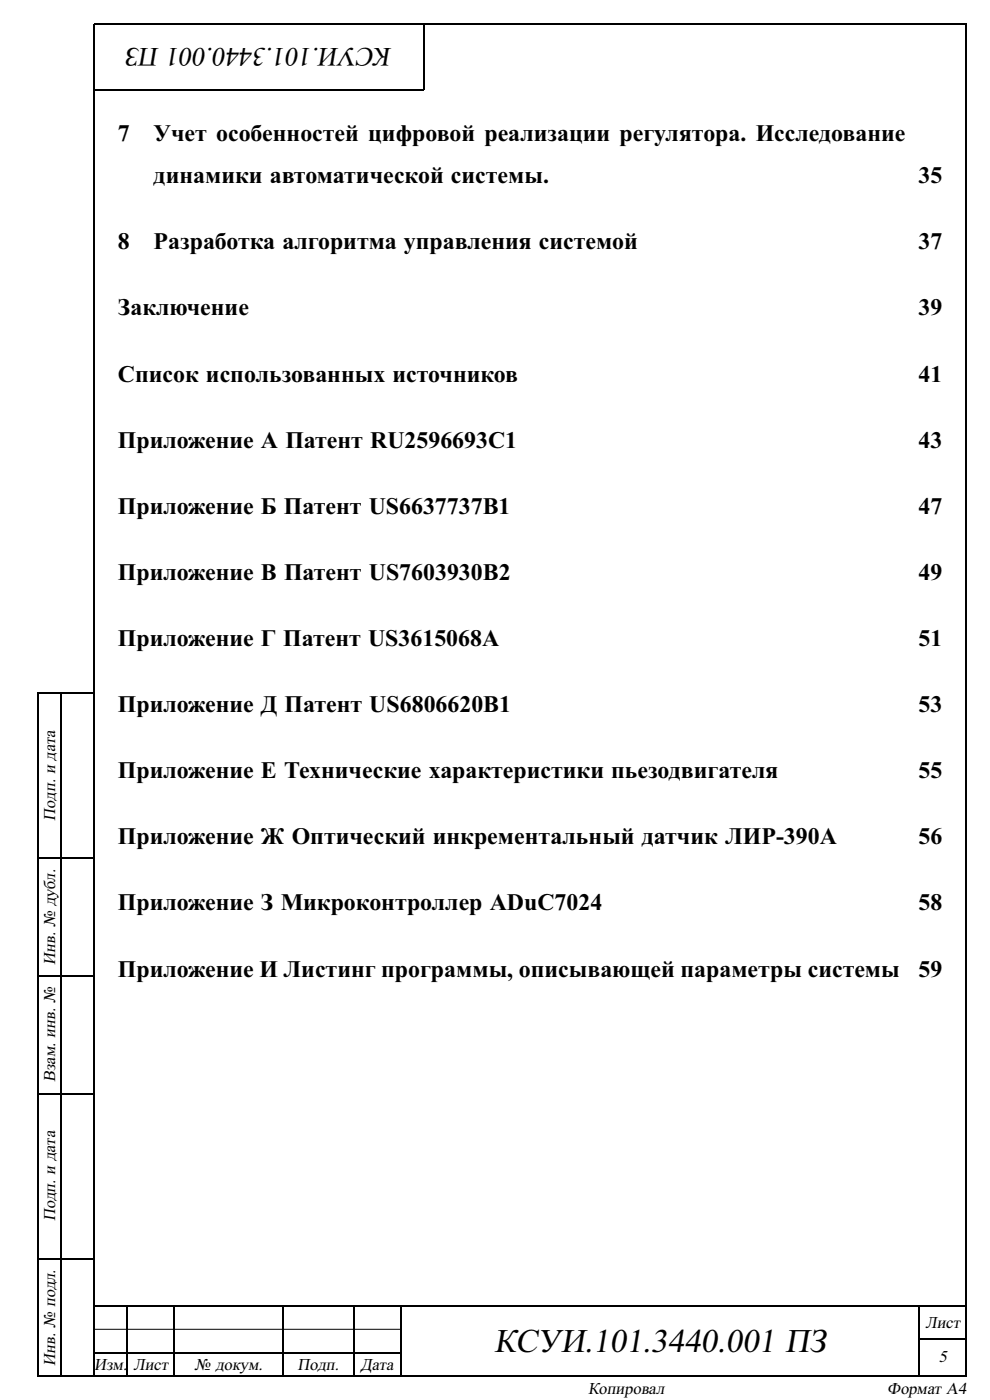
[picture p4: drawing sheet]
<svg xmlns="http://www.w3.org/2000/svg" width="210mm" height="297mm" viewBox="0 0 210 297" stroke-linecap="round" stroke-linejoin="round" font-family="sans-serif">
<defs><g id="words">
<text font-size="7" x="104.9" y="286.8">КСУИ.101.3440.001 ПЗ</text>
<text font-size="5.6" x="83.1" y="10.2" transform="rotate(-180 83.1 10.2)">КСУИ.101.3440.001 ПЗ</text>
<g font-size="5.1">
<text x="25" y="29.9">7</text>
<text x="32.6" y="29.9">Учет особенностей цифровой реализации регулятора. Исследование</text>
<text x="32.6" y="38.9">динамики автоматической системы.</text>
<text x="194.8" y="38.9">35</text>
<text x="25" y="52.9">8</text>
<text x="32.6" y="52.9">Разработка алгоритма управления системой</text>
<text x="194.8" y="52.9">37</text>
<text x="25" y="66.9">Заключение</text>
<text x="194.8" y="66.9">39</text>
<text x="25" y="81">Cписок использованных источников</text>
<text x="194.8" y="81">41</text>
<text x="25" y="95">Приложение А Патент RU2596693C1</text>
<text x="194.8" y="95">43</text>
<text x="25" y="109">Приложение Б Патент US6637737B1</text>
<text x="194.8" y="109">47</text>
<text x="25" y="123">Приложение В Патент US7603930B2</text>
<text x="194.8" y="123">49</text>
<text x="25" y="137">Приложение Г Патент US3615068A</text>
<text x="194.8" y="137">51</text>
<text x="25" y="151.1">Приложение Д Патент US6806620B1</text>
<text x="194.8" y="151.1">53</text>
<text x="25" y="165.1">Приложение Е Технические характеристики пьезодвигателя</text>
<text x="194.8" y="165.1">55</text>
<text x="25" y="179.1">Приложение Ж Оптический инкрементальный датчик ЛИР-390А</text>
<text x="194.8" y="179.1">56</text>
<text x="25" y="193.1">Приложение З Микроконтроллер ADuC7024</text>
<text x="194.8" y="193.1">58</text>
<text x="25" y="207.2">Приложение И Листинг программы, описывающей параметры системы</text>
<text x="194.8" y="207.2">59</text>
</g>
<g font-size="3.5">
<text x="11.7" y="174.1" transform="rotate(-90 11.7 174.1)">Подп. и дата</text>
<text x="11.7" y="204.6" transform="rotate(-90 11.7 204.6)">Инв. № дубл.</text>
<text x="11.7" y="229.6" transform="rotate(-90 11.7 229.6)">Взам. инв. №</text>
<text x="11.7" y="259.1" transform="rotate(-90 11.7 259.1)">Подп. и дата</text>
<text x="196.3" y="281.7">Лист</text>
<text x="11.7" y="289.7" transform="rotate(-90 11.7 289.7)">Инв. № подл.</text>
<text x="20" y="290.7">Изм.</text>
<text x="28.3" y="290.7">Лист</text>
<text x="41.3" y="290.7">№ докум.</text>
<text x="63.1" y="290.7">Подп.</text>
<text x="76.5" y="290.7">Дата</text>
<text x="199.1" y="289">5</text>
<text x="124.8" y="295.7">Копировал</text>
<text x="188.2" y="295.7">Формат А4</text>
</g>
</g></defs>
<g fill="none" stroke="#000" stroke-width=".4">
<path d="M90 5v14h-70M13 147v145M20 147h-12v145h197v-287h-185v287M8 182h12M8 207h12M8 232h12M8 267h12M20 277h185M27 277v15M37 277v15M60 277v15M75 277v15"/>
<path d="M85 277v15M195 277v15M20 287h65M195 284h10"/>
</g>
<path d="M20 282h65" fill="none" stroke="#000" stroke-width=".21"/>
<use href="#words"/>
</svg>
